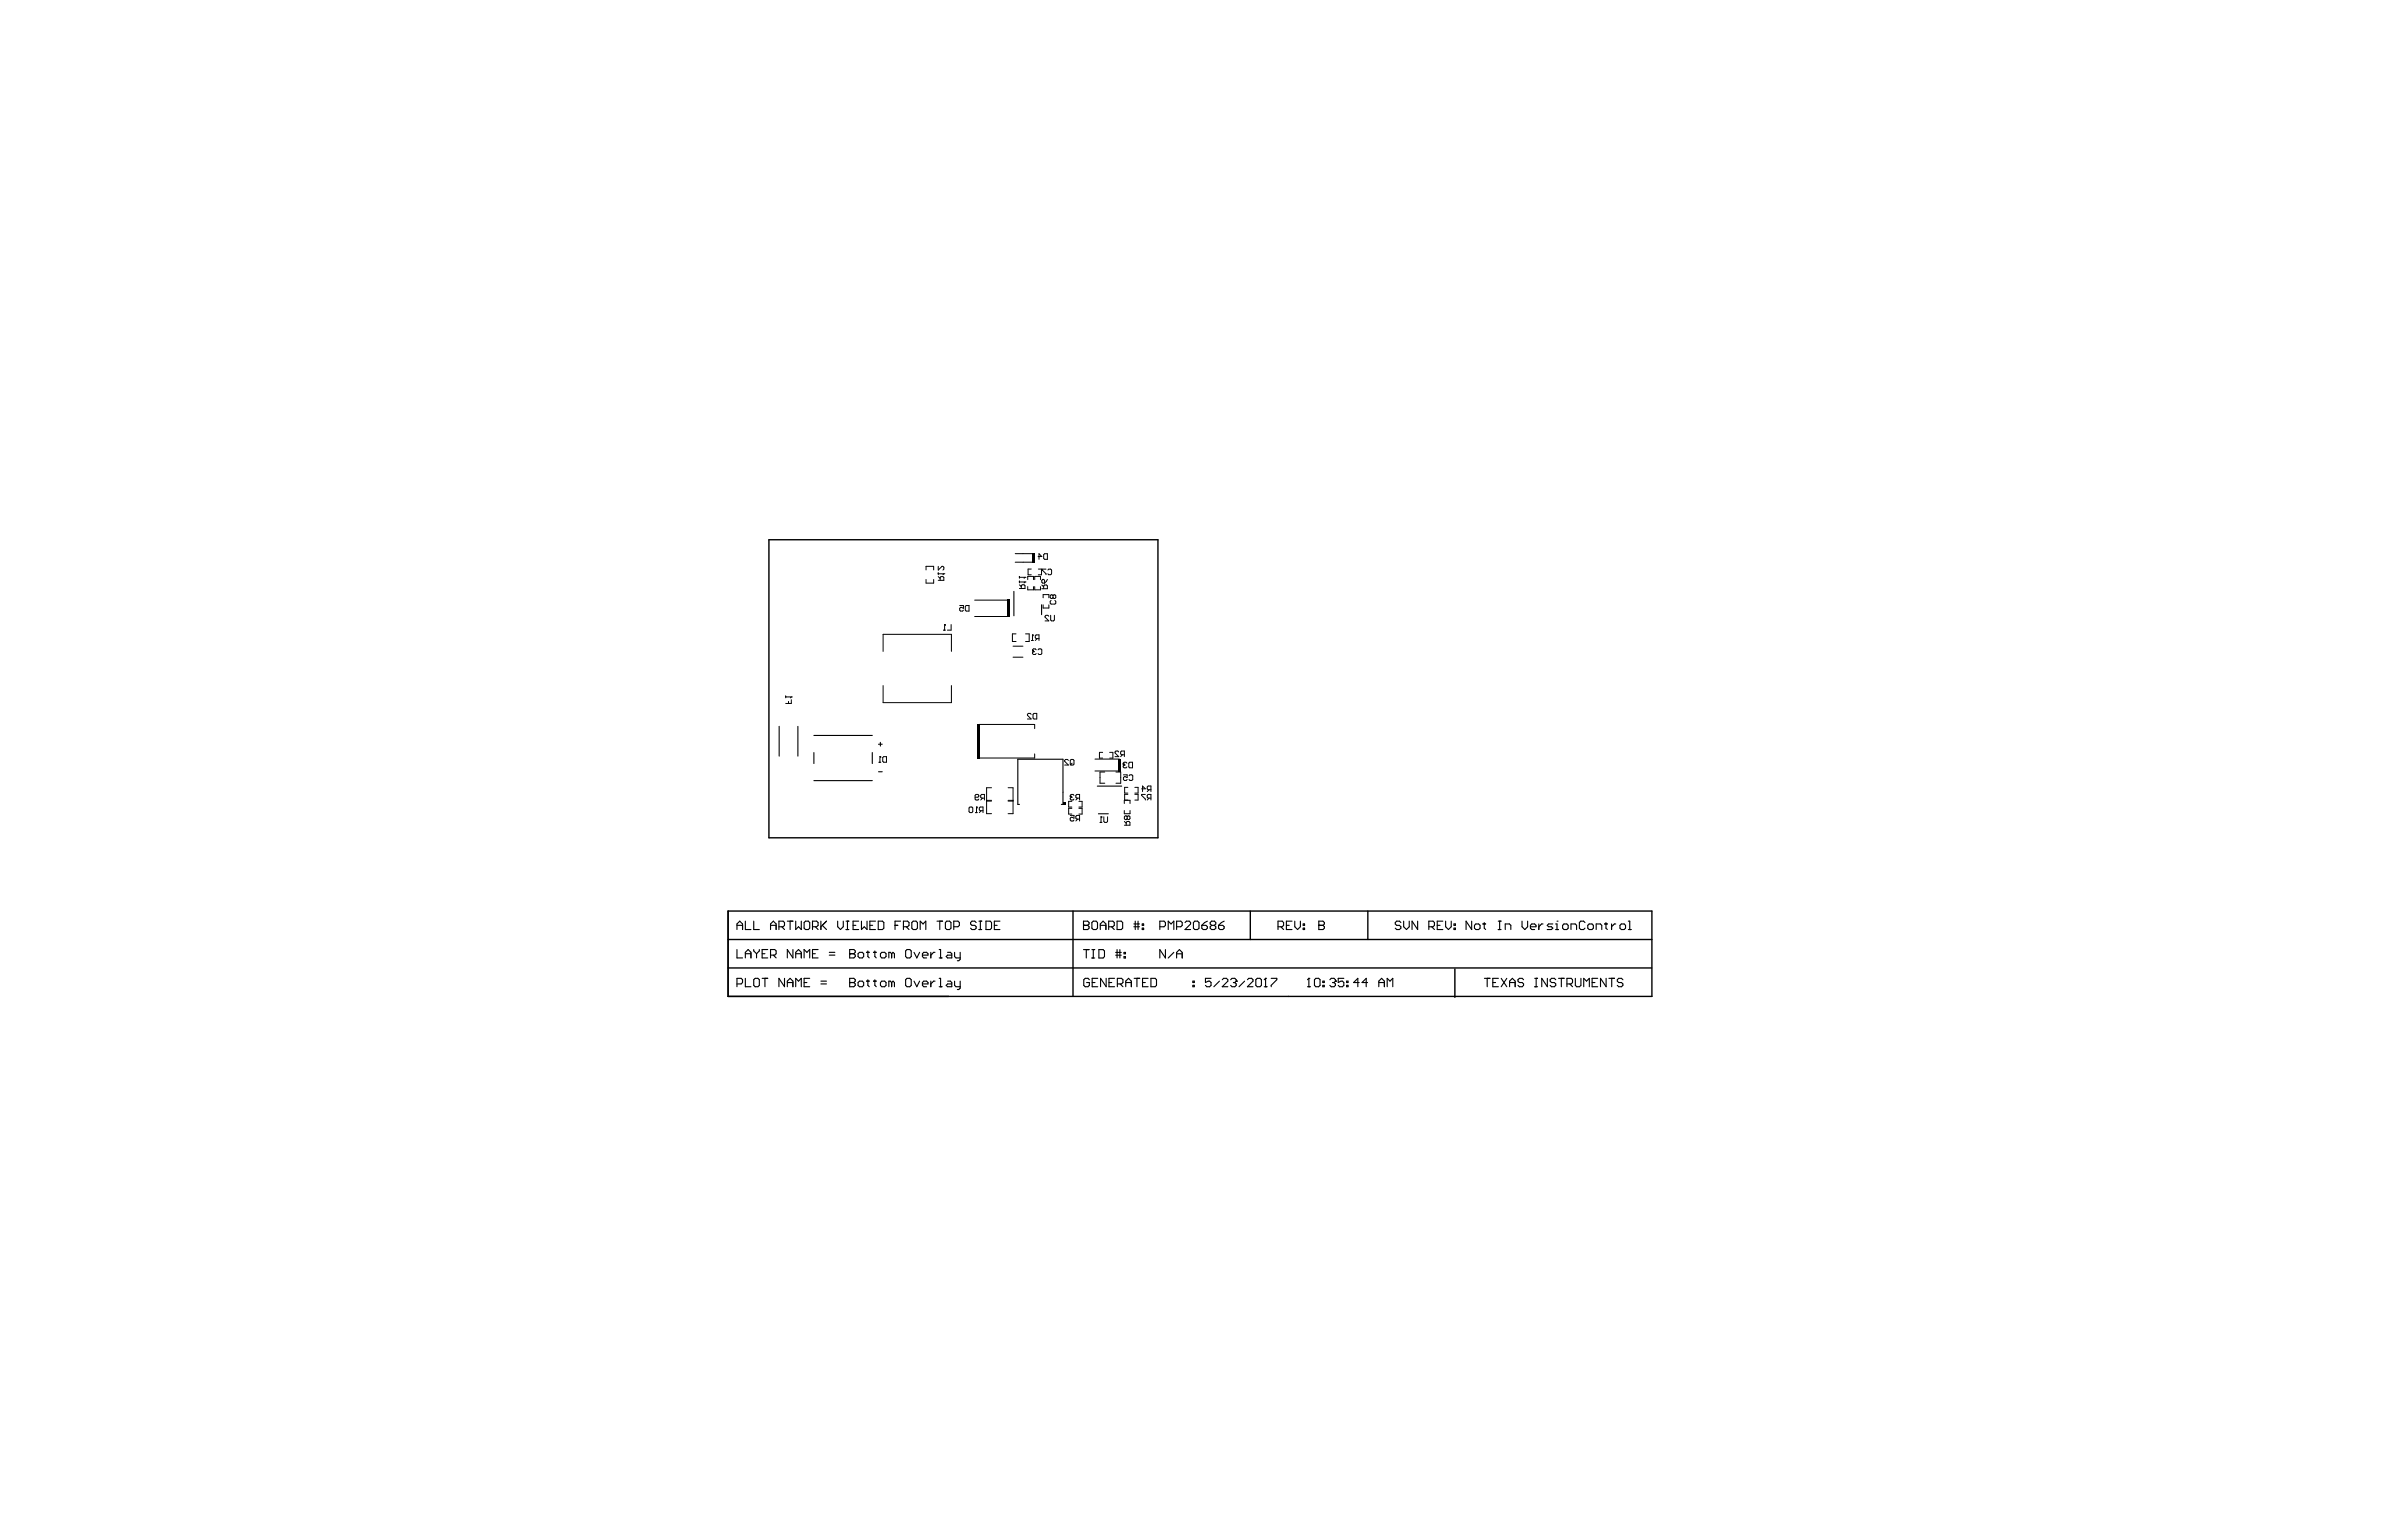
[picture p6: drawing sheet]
<svg xmlns="http://www.w3.org/2000/svg" width="432mm" height="279mm" viewBox="0 0 432 279" stroke-linecap="round" stroke-linejoin="round" font-family="sans-serif">
<path d="M139.4 97.9h70.5v54h-70.5zM132 165.2v15.5h167.5v-15.5h-167.5v15.5M132 175.5h167.4M132 170.3h167.5M194.5 165.2v15.5M226.6 165.2v5.1M248 165.2v5.1M263.7 175.7v5.1" fill="none" stroke="#000" stroke-width=".25"/>
<g fill="none" stroke="#000" stroke-width=".2">
<path d="M183.8 107.2v4.4M188.8 109.7v1.7M141.2 131.7v5.4M144.6 131.7v5.4M147.5 136.4v2M147.5 133.3h10.6M158.1 136.4v2M159.3 134.9h.6M159.3 139.9h.6M159.6 134.6v.7M147.5 141.5h10.6M184.8 145.9h-.3v-8.2h8.2v8.2h-.3"/>
<path d="M198.9 142.5h4.4M199.1 147.6h1.8M133.6 167.8h1M133.6 168.5v-1l.5-.5 .5 .5v1M133.6 172.2v1.5h1M133.6 178.4h.8l.2-.2v-.6l-.2-.2h-.8v1.5M135.1 167v1.5h1M135.1 173.7v-1l.5-.5 .5 .5v1M135.1 177.4v1.5h1M135.1 172.9h1M136.6 167v1.5h1M136.6 177.6l.3-.2h.5l.2 .2v1.1l-.2 .2h-.5l-.3-.2z"/>
<path d="M136.6 172.2v.2l.5 .5M137.1 172.9v.8M137.6 172.2v.2l-.5 .5M138.2 177.4h1M138.2 172.9h.5M138.7 177.4v1.5M139.2 172.2h-1v1.5h1M139.7 167.8h1M139.7 173.2h.7l.3-.3v-.5l-.3-.2h-.7v1.5M139.7 168.5v-1l.5-.5 .5 .5v1M140.2 173.2l.5 .5M141.2 168h.8l.2-.2v-.5l-.2-.3h-.8v1.5"/>
<path d="M141.7 168l.5 .5M142.2 177.4v1.5l-1-1.5v1.5M142.7 167h1M142.7 178.9v-1l.5-.5 .5 .5v1M142.7 178.2h1M143.2 167v1.5M143.7 172.2v1.5l-1-1.5v1.5M144.2 167v1.5l.6-.5 .5 .5v-1.5M144.2 173.7v-1l.6-.5 .5 .5v1M144.2 178.9v-1.5l.6 .5 .5-.5v1.5M144.2 172.9h1.1M145.8 178.2h.5"/>
<path d="M145.8 173.7v-1.5l.5 .5 .5-.5v1.5M146 167h.5l.3 .3v1l-.3 .2h-.5l-.2-.2v-1zM146.8 177.4h-1v1.5h1M147.3 168h.7l.3-.2v-.5l-.3-.3h-.7v1.5M147.3 172.9h.5M147.8 168l.5 .5M148.3 172.2h-1v1.5h1M148.8 178.4h1M148.8 177.9h1M148.8 167v1.5M149.1 167.8l.7 .7M149.8 167l-1 1"/>
<path d="M150.3 173.2h1M150.3 172.7h1M151.9 167v1l.5 .5 .5-.5v-1M153.4 168.5h.5M153.4 167h.5M153.6 167v1.5M154 178.2h.1M154 172.9h.1M154 177.4h.8l.2 .2v.3l-.2 .3 .2 .2v.3l-.2 .2h-.8zM154 178.2h.8M154 172.2h.8l.2 .2v.3l-.2 .2 .2 .3v.2l-.2 .3h-.8zM154 172.9h.8"/>
<path d="M154.6 167.8h.5M155.5 178.2l.3-.3h.5l.3 .3v.5l-.3 .2h-.5l-.3-.2zM155.5 172.9l.3-.2h.5l.3 .2v.5l-.3 .3h-.5l-.3-.3zM155.7 167h-1.1v1.5h1.1M156.2 167v1.5l.5-.5 .5 .5v-1.5M157.1 177.9h.5M157.1 172.7h.5M157.3 172.4v1l.3 .3M157.3 177.6v1.1l.3 .2M157.7 167.8h.5M158.3 177.9h.5M158.3 172.7h.5"/>
<path d="M158.6 172.4v1l.2 .3M158.6 177.6v1.1l.2 .2M158.7 167h-1v1.5h1M159.2 167h.8l.2 .3v1l-.2 .2h-.8zM159.6 178.2l.3-.3h.5l.2 .3v.5l-.2 .2h-.5l-.3-.2zM159.6 172.9l.3-.2h.5l.2 .2v.5l-.2 .3h-.5l-.3-.3zM161.6 178.2l-.2-.3h-.3v1M161.6 172.9l-.2-.2h-.3v1M161.6 172.9v.8M161.6 178.2v.7M161.6 178.2l.3-.3 .2 .3v.7M161.6 172.9l.3-.2 .2 .2v.8"/>
<path d="M162.2 167.8h.6M163.3 167h-1.1v1.5M163.8 168h.7l.3-.2v-.5l-.3-.3h-.7v1.5M164.2 177.6l.2-.2h.5l.3 .2v1.1l-.3 .2h-.5l-.2-.2zM164.3 168l.5 .5M164.4 172.2h.5l.3 .2v1l-.3 .3h-.5l-.2-.3v-1zM165.5 167h.6l.2 .3v1l-.2 .2h-.6l-.2-.2v-1zM165.7 177.9l.5 1 .5-1M165.7 172.7l.5 1 .5-1M166.8 168.5v-1.5l.5 .5 .5-.5v1.5M167.2 178.4h1v-.2l-.2-.3h-.5l-.3 .3v.5l.3 .2h.5M167.2 173.2h1v-.3l-.2-.2h-.5l-.3 .2v.5l.3 .3h.5"/>
<path d="M168.7 172.7v1M168.7 177.9v1M169.5 177.9h-.3l-.5 .5M169.5 172.7h-.3l-.5 .5M169.9 167h1M170.3 177.4h.2v1.5M170.3 178.9h.5M170.3 173.7h.5M170.3 172.2h.2v1.5M170.4 167v1.5M171.4 167.3l.2-.3h.5l.3 .3v1l-.3 .2h-.5l-.2-.2zM171.8 177.9h.5l.2 .3v.7h-.7l-.3-.2 .3-.3h.7"/>
<path d="M171.8 172.7h.5l.2 .2v.8h-.7l-.3-.3 .3-.2h.7M172.9 168h.8l.2-.2v-.5l-.2-.3h-.8v1.5M173 177.9v.8l.3 .2h.8M173 172.7v.7l.3 .3h.8M174.1 172.7v1.2l-.3 .3h-.2M174.1 177.9v1.3l-.3 .2h-.2M177 167.3l-.3-.3h-.5l-.3 .3v.2l.3 .3h.5l.3 .2v.3l-.3 .2h-.5l-.3-.2M177.5 168.5h.5M177.5 167h.5M177.7 167v1.5M178.7 167h.8l.2 .3v1l-.2 .2h-.8zM180.3 167.8h.5"/>
<path d="M181.3 167h-1v1.5h1M196.4 167.8h.1M196.4 167h.8l.2 .3v.2l-.2 .3 .2 .2v.3l-.2 .2h-.8zM196.4 167.8h.8M196.4 172.2h1M196.9 172.2v1.5M197.5 177.6l-.3-.2h-.5l-.2 .2v1.1l.2 .2h.5l.3-.2v-.5h-.5M197.9 167.3l.3-.3h.5l.2 .3v1l-.2 .2h-.5l-.3-.2zM197.9 173.7h.5M197.9 172.2h.5M198 178.2h.5M198.2 172.2v1.5"/>
<path d="M199 177.4h-1v1.5h1M199.2 172.2h.8l.2 .2v1l-.2 .3h-.8zM199.5 167.8h1M199.5 168.5v-1l.5-.5 .5 .5v1M200.5 177.4v1.5l-1-1.5v1.5M201 168h.7l.3-.2v-.5l-.3-.3h-.7v1.5M201 178.2h.5M201.5 168l.5 .5M202 177.4h-1v1.5h1M202.2 172.7h1.1M202.2 173.2h1.1M202.5 167h.8l.2 .3v1l-.2 .2h-.8z"/>
<path d="M202.5 172.2v1.5M202.5 178.4h.8l.3-.2v-.6l-.3-.2h-.8v1.5M203 172.2v1.5M203.1 178.4l.5 .5M203.8 173.4h.2v.3h-.2zM203.8 172.7h.2v.2h-.2zM204.1 178.2h1M204.1 178.9v-1l.5-.5 .5 .5v1M205.5 167.5h1.1M205.5 168h1.1M205.6 177.4h1M205.8 167v1.5"/>
<path d="M206.1 177.4v1.5M206.3 167v1.5M207.1 168.3h.2v.2h-.2zM207.1 167.5h.2v.3h-.2zM207.1 178.2h.5M208.1 177.4h-1v1.5h1M208.6 177.4h.8l.2 .2v1.1l-.2 .2h-.8zM210.2 168h.8l.3-.2v-.5l-.3-.3h-.8v1.5M211.3 172.2v1.5l-1.1-1.5v1.5M211.8 168.5v-1.5l.5 .5 .5-.5v1.5M212.8 172.7l-1 1M213.3 168h.8l.2-.2v-.5l-.2-.3h-.8v1.5"/>
<path d="M213.3 173.7v-1l.5-.5 .5 .5v1M213.3 172.9h1M214.8 167.3l.3-.3h.5l.2 .3v.2l-1 1h1M216.2 178.7h.3v.2h-.3zM216.2 177.9h.3v.3h-.3zM216.3 167.3l.3-.3h.5l.3 .3v1l-.3 .2h-.5l-.3-.2zM217.9 167.8h.7l.3 .2v.3l-.3 .2h-.5l-.2-.2zM218.9 167l-.5 .3-.5 .5M219.5 177.4h-1v.8l.5-.3h.3l.2 .3v.5l-.2 .2h-.5l-.3-.2M219.6 167.8l-.2 .2v.3l.2 .2h.5l.3-.2v-.3l-.3-.2M219.6 167.8l-.2-.3v-.2l.2-.3h.5l.3 .3v.2l-.3 .3M219.6 167.8h.5"/>
<path d="M220.9 167.8h.8l.2 .2v.3l-.2 .2h-.5l-.3-.2zM221.1 177.9l-1.1 1M221.6 177.6l.2-.2h.5l.3 .2v.3l-1 1h1M221.9 167l-.5 .3-.5 .5M223.1 177.6l.2-.2h.5l.3 .2v.3M223.6 178.2h.2M223.8 178.2l.3 .2v.3l-.3 .2h-.5l-.2-.2M224.1 177.9h.1M224.1 177.9l-.3 .3M225.6 177.9l-1 1M226.1 177.6l.3-.2h.5l.2 .2v.3l-1 1h1M227.6 177.6l.3-.2h.5l.3 .2v1.1l-.3 .2h-.5l-.3-.2z"/>
<path d="M229.2 178.9h.5M229.4 177.4h.1M229.4 177.4v1.5M229.4 177.4l-.2 .2M230.4 177.4h1.1v.2l-1.1 1.1v.2M231.7 168h.7l.3-.2v-.5l-.3-.3h-.7v1.5M232.2 168l.5 .5M233.2 167.8h.5M234.2 167h-1v1.5h1M234.7 167v1l.5 .5 .5-.5v-1M236.2 168.3h.3v.2h-.3zM236.2 167.5h.3v.3h-.3z"/>
<path d="M237 178.9h.5M237.3 177.4h.1M237.3 177.4v1.5M237.3 177.4l-.3 .2M238.3 177.6l.2-.2h.5l.3 .2v1.1l-.3 .2h-.5l-.2-.2zM239.1 167.8h.1M239.1 167h.7l.3 .3v.2l-.3 .3 .3 .2v.3l-.3 .2h-.7zM239.1 167.8h.7M239.8 178.7h.3v.2h-.3zM239.8 177.9h.3v.3h-.3zM241.1 177.6l.2-.2h.5l.3 .2v.3M241.6 178.2h.2"/>
<path d="M241.8 178.2l.3 .2v.3l-.3 .2h-.5l-.2-.2M242.1 177.9h.1M242.1 177.9l-.3 .3M243.6 177.4h-1v.8l.5-.3h.3l.2 .3v.5l-.2 .2h-.6l-.2-.2M244.1 178.7h.3v.2h-.3zM244.1 177.9h.3v.3h-.3zM246.4 178.2h-1l.7-.8v1.5M247.9 178.2h-1l.8-.8v1.5M249.9 178.2h1.1M249.9 178.9v-1l.6-.5 .5 .5v1M251.5 178.9v-1.5l.5 .5 .5-.5v1.5M253.9 167.3l-.2-.3h-.5l-.3 .3v.2l.3 .3h.5l.2 .2v.3l-.2 .2h-.5l-.3-.2"/>
<path d="M254.5 167v1l.5 .5 .5-.5v-1M257 167v1.5l-1-1.5v1.5M259 168h.8l.2-.2v-.5l-.2-.3h-.8v1.5M259.5 168l.5 .5M260.5 167.8h.5M261.6 167h-1.1v1.5h1.1M262.1 167v1l.5 .5 .5-.5v-1M263.6 168.3h.2v.2h-.2zM263.6 167.5h.2v.3h-.2zM266.8 167v1.5l-1-1.5v1.5M267.5 167.5h.5l.3 .3v.5l-.3 .2h-.5l-.2-.2v-.5zM268.8 167.5h.5"/>
<path d="M269.1 167.3v1l.2 .2M269.1 177.4h1M269.6 177.4v1.5M270.6 178.2h.5M271.6 168.5h.5M271.6 167h.5M271.6 177.4h-1v1.5h1M271.9 167v1.5M272.1 177.4l1 1.5M272.9 168.5v-1h.7l.3 .3v.7M273.1 177.4l-1 1.5M273.7 178.2h1"/>
<path d="M273.7 178.9v-1l.5-.5 .5 .5v1M275.9 167v1l.5 .5 .5-.5v-1M276.2 177.6l-.3-.2h-.5l-.2 .2v.3l.2 .3h.5l.3 .2v.3l-.3 .2h-.5l-.2-.2M277.4 168h1v-.2l-.2-.3h-.5l-.3 .3v.5l.3 .2h.5M278.2 177.4h.5M278.2 178.9h.5M278.5 177.4v1.5M279 167.5v1M279.7 167.5h-.2l-.5 .5M280.5 177.4v1.5l-1-1.5v1.5M281.5 167.5h-.8l-.2 .3 .2 .2h.5l.3 .3-.3 .2h-.7M282 168.5h.5"/>
<path d="M282 167.5h.2v1M282 177.6l-.2-.2h-.5l-.3 .2v.3l.3 .3h.5l.2 .2v.3l-.2 .2h-.5l-.3-.2M282.2 167h.1M282.5 177.4h1M283 177.4v1.5M283.5 167.5h.5l.3 .3v.5l-.3 .2h-.5l-.2-.2v-.5zM284 178.4h.8l.3-.2v-.6l-.3-.2h-.8v1.5M284.6 178.4l.5 .5M284.8 168.5v-1h.7l.3 .3v.7M285.6 177.4v1.3l.2 .2h.5l.3-.2v-1.3M287.1 178.9v-1.5l.5 .5 .5-.5v1.5M287.3 167.3l-.2-.3h-.5l-.3 .3v1l.3 .2h.5l.2-.2"/>
<path d="M288.1 167.5h.5l.2 .3v.5l-.2 .2h-.5l-.3-.2v-.5zM288.6 178.2h.5M289.3 168.5v-1h.8l.3 .3v.7M289.6 177.4h-1v1.5h1M290.9 167.5h.5M291.1 167.3v1l.3 .2M291.1 177.4v1.5l-1-1.5v1.5M291.7 177.4h1M292.1 167.5v1M292.2 177.4v1.5M292.9 167.5h-.3l-.5 .5M293.9 167.5h.5l.3 .3v.5l-.3 .2h-.5l-.2-.2v-.5z"/>
<path d="M294.2 177.6l-.3-.2h-.5l-.2 .2v.3l.2 .3h.5l.3 .2v.3l-.3 .2h-.5l-.2-.2M295.2 168.5h.5M295.2 167h.2v1.5"/>
</g>
<g fill="none" stroke="#000" stroke-width=".18">
<path d="M160.1 118.1v-3.1h12.4v3.1M167.9 103.3v-.6h1.4v.6M167.9 105.1v.6h1.4v-.6M170.1 102.7v.7l.7-.7 .3 .2v.3l-.2 .2M170.1 105.2h1v-.5l-.2-.2h-.3l-.2 .2v.5M170.1 104.5l.3 .4M170.1 103.9v.3M170.1 104h1M171.1 114.3h.3M171.1 104h.1M171.1 104l-.2 .2M171.2 113.2h.1"/>
<path d="M171.2 113.2v1.1M171.2 113.2l.2 .2M172.4 113.2v1.1h-.7M174 109.8h.6v.5l-.5-.2-.1 .2v.3l.1 .2h.4l.1-.2M175.2 109.8h.5v1h-.5l-.2-.2v-.6zM176.7 111.8h6.1M176.7 108.8h6.1M183.6 119.2h1.8M183.6 117.2h1.8M184 101.9h3.4M184 100.4h3.4M184.2 114.9h-.7v1.4h.7"/>
<path d="M184.8 106.7h1v-.5l-.2-.2h-.3l-.2 .2v.5M184.8 106l.3 .4M184.8 104.5v.3M184.8 105.4v.3M184.8 105.5h1M184.8 104.7h1M185.8 105.5h.1M185.8 104.7h.1M185.8 105.5l-.2 .2M185.8 104.7l-.2 .1M185.9 114.9h.7v1.4h-.7M186.3 105.1v-.6h1v.6"/>
<path d="M186.3 106.4v.5h1v-.5M187 103.2h-.6v1h.6M187 116.1h.3M187.2 115.1h.1M187.2 118h.1M187.2 115.1v1M187.2 115.1l.1 .2M187.2 118l.1 .2M187.3 118.2l-.1 .1 .1 .4h.4l.1-.2M187.3 118.2h.2M187.6 105.1v-.6h1v.6M187.6 106.4v.5h1v-.5"/>
<path d="M187.8 117.8l-.1-.1h-.4l-.1 .3M188 115.8l-.3 .3M188.2 117.8l.1-.1h.4l.2 .1v.7l-.2 .2h-.4l-.1-.2M188.2 100.9h.7l-.6-.5v1M188.2 103.2h.6v1h-.6M188.3 115.8h-.5l-.1-.2v-.3l.1-.2h.5v1M188.9 106.7h1v-.5l-.2-.1h-.3l-.2 .1v.5M188.9 106.1l.3 .3M189 105.1l.4 .1v.5h-.4l-.1-.1v-.4zM189.1 109.7v.5h1v-.5M189.1 108.4v-.6h1v.6M189.4 100.4h.5v1h-.5l-.2-.2v-.6z"/>
<path d="M189.6 103.2h-.7v.2l.7 .6v.2M189.9 105.1l-.5 .6M190 103.4l.1-.2h.4l.1 .2v.6l-.1 .2h-.4l-.1-.2M190.1 111.7l-.1-.1h-.4l-.2 .1v.2l.7 .7h-.7M190.5 111.6v.8l.1 .2h.4l.1-.2v-.8M190.5 108.9l-.1 .1v.4l.1 .1h.7l.2-.1v-.4l-.2-.1M190.9 108l.2-.2 .3 .2v.4l-.2 .1-.3-.1M190.9 108l-.2-.2-.3 .2v.4l.1 .1 .4-.1M190.9 108v.4M142.4 126.2v.3M142.4 126.4h1M142.9 127.2v.4"/>
<path d="M143.4 126.4h.1M143.4 126.9v.7h-1M143.4 126.4l-.1 .1M159.3 138.2h.4M159.5 137.2h.1M159.5 137.2v1M159.5 137.2l.2 .2M160.1 124.3v3.1h12.4v-3.1M160.2 137.2h.5v1h-.5l-.2-.2v-.6zM177.4 131.4h10.2v.7M186.9 129.5l-.1-.1h-.4l-.2 .1v.2l.7 .7h-.7M187.4 129.4h.5v1h-.5l-.1-.2v-.7z"/>
<path d="M187.6 136.7v.7h-10.2M193.7 137.9l-.2-.2h-.3l-.2 .2v.1l.7 .7h-.7M194.2 137.7h.3l.2 .2v.6l-.2 .2h-.3l-.2-.2v-.6zM194.3 138.4l-.3 .3M198.5 139.8h4.4M198.5 137.6h4.4M199.9 136.4h-.6v1.1h.6M200.3 140h-.9v2h.9M201.2 136.4h.5v1.1h-.5M202.3 140h.9v2h-.9M202.8 136.3l-.2-.1h-.3l-.2 .1v.2l.7 .7h-.7M203.5 136.9l-.4 .3"/>
<path d="M203.6 138.5h.1M203.6 138.5l.2 .2M203.8 138.7l-.2 .2 .2 .3h.3l.2-.1M203.8 138.7h.1M203.8 136.9h-.5l-.2-.2v-.4l.2-.1h.5v1M204.3 138.4l-.2-.2h-.3l-.2 .3M204.6 138.4l.2-.2h.5v1h-.5l-.2-.1zM175.8 146.3h.4l.1 .2v.7l-.1 .1h-.4l-.1-.1v-.7zM176.8 144.5h.5l.1-.1-.1-.4h-.4l-.1 .2v.7l.1 .2h.4l.1-.2M176.8 147.3h.4M177 146.3h.1M177 146.3v1"/>
<path d="M177 146.3l.2 .2M177.9 147l-.4 .3M178.1 144.7l-.3 .4M178.2 147h-.5l-.2-.2v-.3l.2-.2h.5v1M178.5 144.7h-.6l-.1-.2v-.3l.1-.2h.6v1.1M178.8 145.3h.9M178.8 145.1h.9M179.7 142.8h-.9v4.7h.9M182.7 142.8h.9v4.7h-.9M182.7 145.3h.9M182.7 145.1h.9M194 144.4h.1"/>
<path d="M194 147.8h.7v.6l-.4-.2-.3 .2v.3l.2 .2h.3l.2-.2M194 144.4l.2 .1M194.2 144.5l-.2 .2 .2 .4h.3l.2-.2M194.2 144.5h.1M194.3 146.6h-.6v1h.6M194.3 145.3h-.6v1h.6M194.7 144.2l-.2-.2h-.3l-.2 .4M195.4 144.7l-.4 .4M195.4 148.5l-.4 .4M195.6 146.6h.6v1h-.6M195.6 145.3h.6v1h-.6M195.7 144.7h-.5l-.2-.2v-.3l.2-.2h.5v1.1"/>
<path d="M195.7 148.5h-.5l-.2-.1v-.4l.2-.2h.5v1.1M199.4 149.1h.4M199.6 148.1h.1M199.6 148.1v1M199.6 148.1l.2 .2M200.1 148.1v.8l.2 .2h.3l.2-.2v-.8M203.7 140.5h.6v.5l-.3-.2-.3 .2v.3l.1 .2h.4l.1-.2M203.8 145.7v-.6h1v.6M203.8 147v.5h1v-.5M203.8 149.6h1v-.5l-.1-.2h-.4l-.1 .2v.5M203.8 148.9l.4 .4M204.3 148.1l-.1-.2-.4 .2v.3l.2 .2 .3-.2"/>
<path d="M204.3 148.1l.2-.2 .3 .2v.3l-.1 .2-.4-.2M204.3 148.1v.3M204.5 144h-.6v1.1h.6M204.5 142.8h-.6v1h.6M204.7 140.7l.1-.2h.4l.1 .2v.6l-.1 .2h-.4l-.1-.2M205.7 144h.6v1.1h-.6M205.7 142.8h.6v1h-.6M206.9 143h.7l-.5-.5v1M207.6 144h-.7v.2l.7 .7v.2M208.3 143.2l-.3 .3M208.3 144.7l-.3 .4M208.6 144.7h-.5l-.1-.2v-.3l.1-.2h.5v1.1"/>
<path d="M208.6 143.2h-.5l-.1-.2v-.3l.1-.2h.5v1"/>
</g>
<g fill="#000">
<path d="M182.6 108.7h.5v3.2h-.5z" fill-rule="evenodd"/>
<path d="M187.1 100.3h.5v1.7h-.5z" fill-rule="evenodd"/>
<path d="M177.2 131.3h.5v6.2h-.5z" fill-rule="evenodd"/>
<path d="M202.8 137.5h.5v2.4h-.5z" fill-rule="evenodd"/>
<path d="M192.7 145.6h.4v.4h-.4z" fill-rule="evenodd"/>
</g>
</svg>
